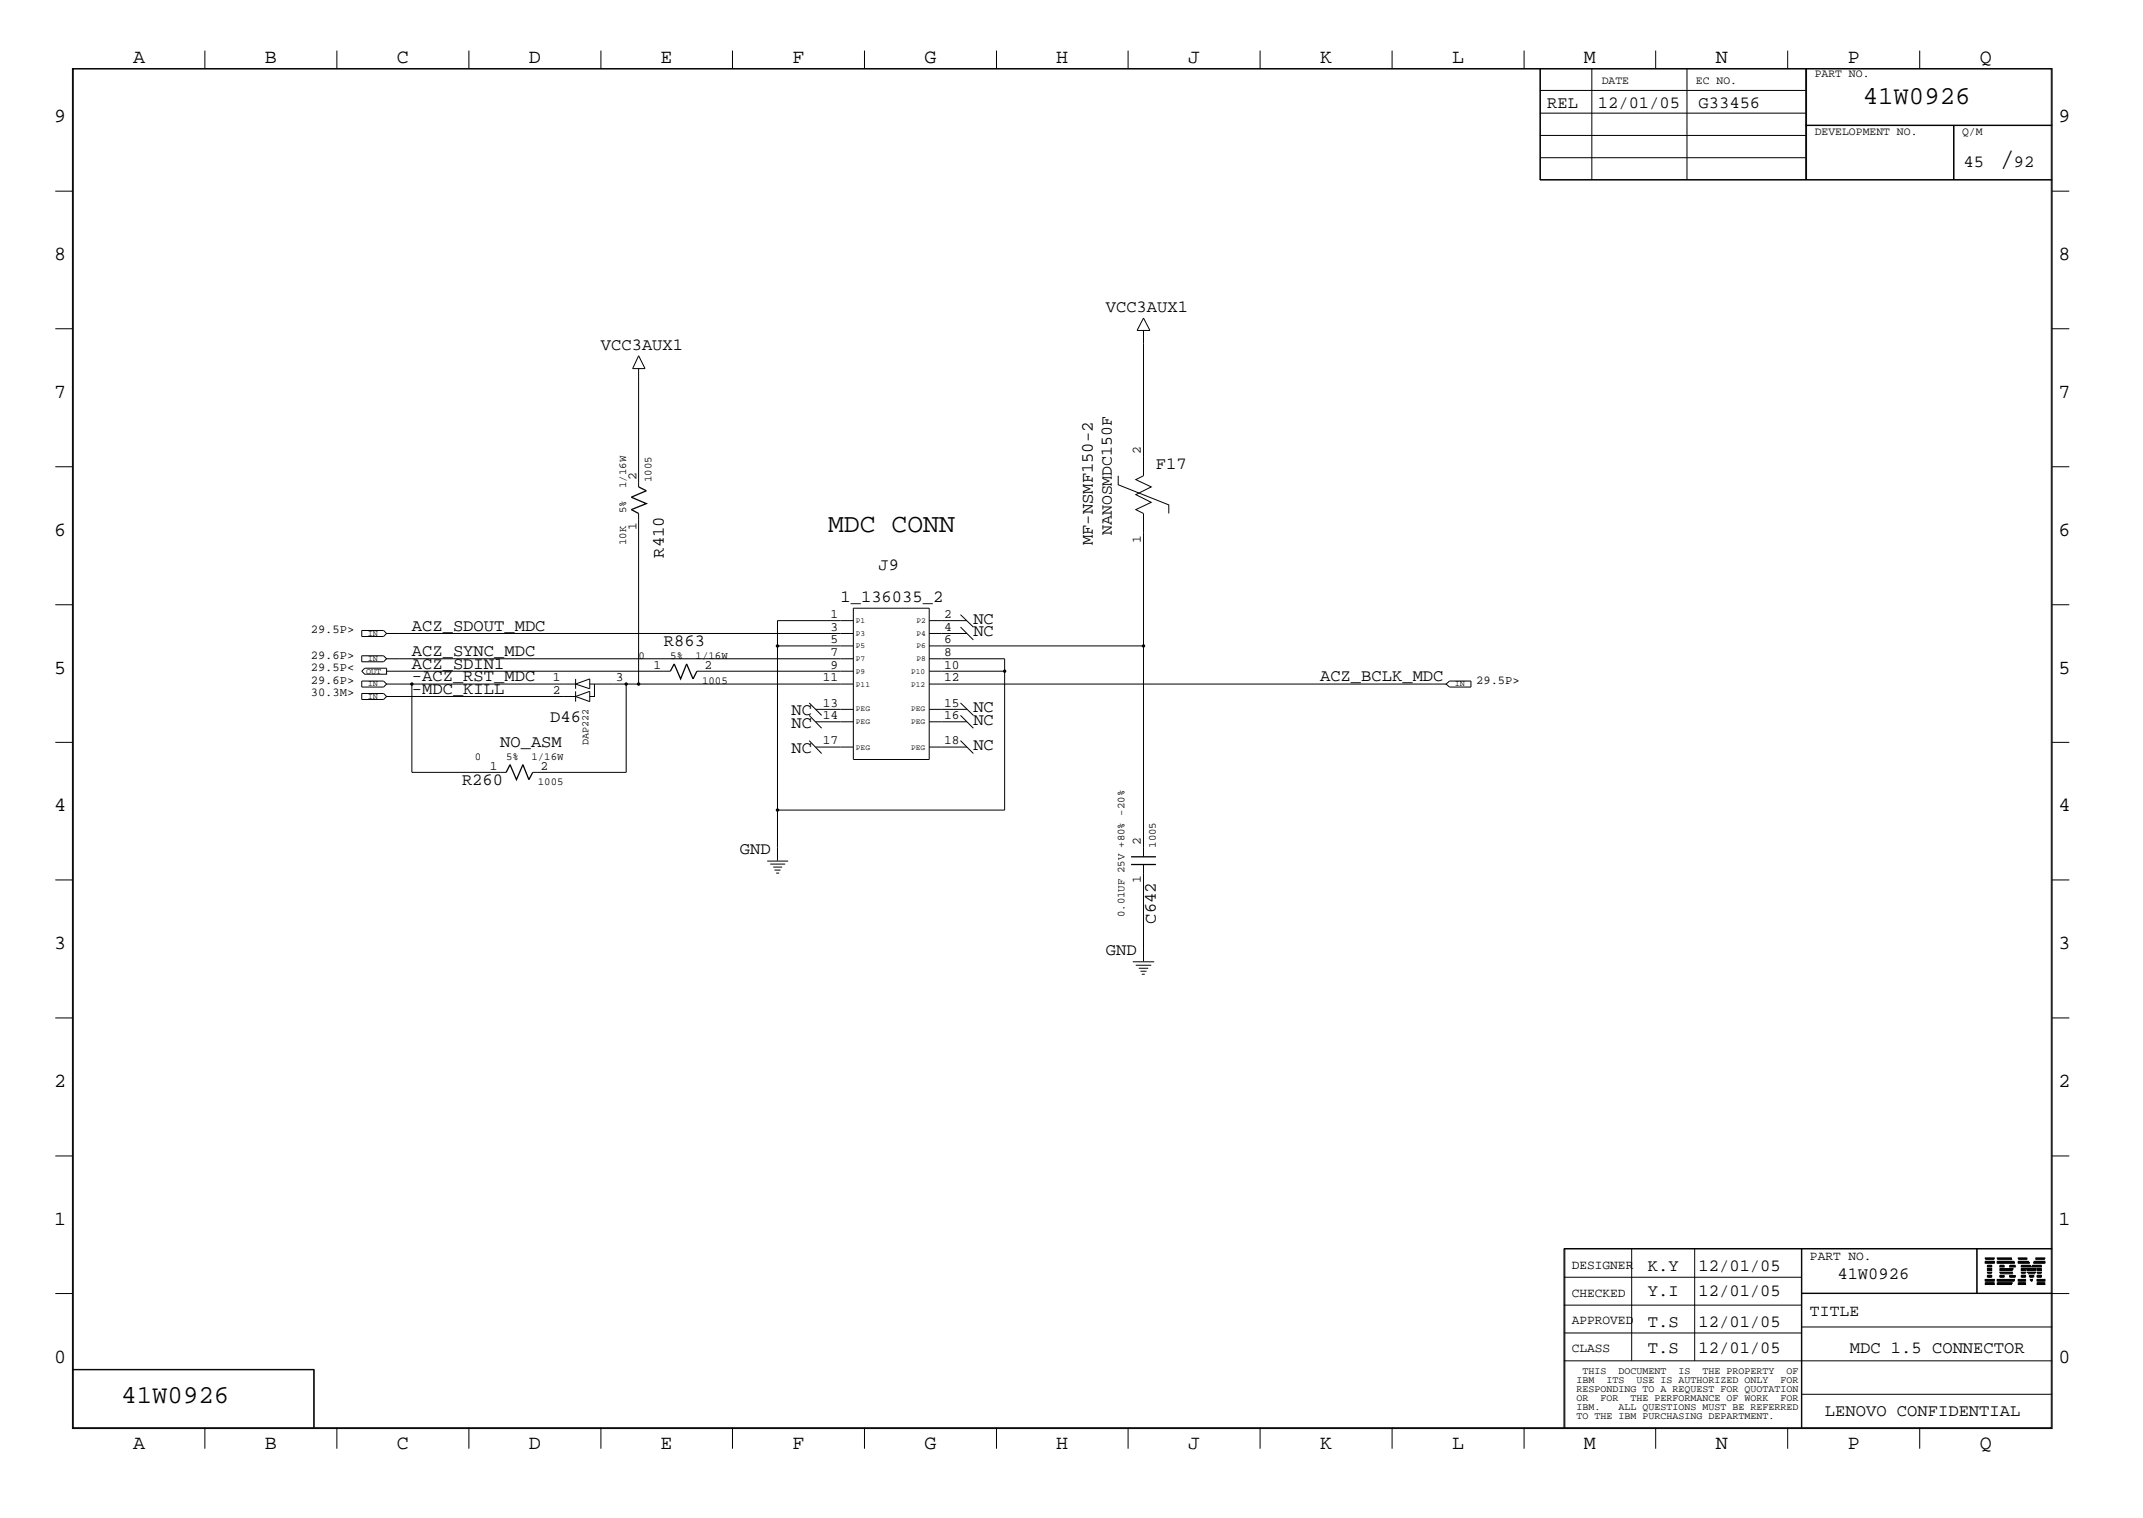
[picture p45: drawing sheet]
<svg xmlns="http://www.w3.org/2000/svg" width="423mm" height="300mm" viewBox="0 0 423 300" stroke-linecap="round" stroke-linejoin="round" font-family="sans-serif">
<defs><g id="words">
<g font-size="5.2">
<text x="395" y="32.9">/</text>
<text x="163.6" y="105.2">MDC CONN</text>
</g>
<g font-size="5.1">
<text x="368" y="20.5">41W0926</text>
<text x="24" y="277.2">41W0926</text>
</g>
<g font-size="4">
<text x="26.3" y="12.5">A</text>
<text x="52.3" y="12.5">B</text>
<text x="78.4" y="12.5">C</text>
<text x="104.5" y="12.5">D</text>
<text x="130.5" y="12.5">E</text>
<text x="156.5" y="12.5">F</text>
<text x="182.6" y="12.5">G</text>
<text x="208.6" y="12.5">H</text>
<text x="234.7" y="12.5">J</text>
<text x="260.8" y="12.5">K</text>
<text x="286.9" y="12.5">L</text>
<text x="312.8" y="12.5">M</text>
<text x="338.9" y="12.5">N</text>
<text x="365" y="12.5">P</text>
<text x="391.1" y="12.5">Q</text>
<text x="10.7" y="24.1">9</text>
<text x="406.7" y="24.1">9</text>
<text x="10.7" y="51.4">8</text>
<text x="406.7" y="51.4">8</text>
<text x="10.7" y="78.6">7</text>
<text x="406.7" y="78.6">7</text>
<text x="10.7" y="105.8">6</text>
<text x="406.7" y="105.8">6</text>
<text x="10.7" y="133.1">5</text>
<text x="406.7" y="133.1">5</text>
<text x="10.7" y="160.2">4</text>
<text x="406.7" y="160.2">4</text>
<text x="10.7" y="187.5">3</text>
<text x="406.7" y="187.5">3</text>
<text x="10.7" y="214.6">2</text>
<text x="406.7" y="214.6">2</text>
<text x="10.7" y="241.9">1</text>
<text x="406.7" y="241.9">1</text>
<text x="10.7" y="269.2">0</text>
<text x="406.7" y="269.2">0</text>
<text x="26.3" y="286.2">A</text>
<text x="52.3" y="286.2">B</text>
<text x="78.4" y="286.2">C</text>
<text x="104.5" y="286.2">D</text>
<text x="130.5" y="286.2">E</text>
<text x="156.5" y="286.2">F</text>
<text x="182.6" y="286.2">G</text>
<text x="208.6" y="286.2">H</text>
<text x="234.7" y="286.2">J</text>
<text x="260.8" y="286.2">K</text>
<text x="286.9" y="286.2">L</text>
<text x="312.8" y="286.2">M</text>
<text x="338.9" y="286.2">N</text>
<text x="365" y="286.2">P</text>
<text x="391.1" y="286.2">Q</text>
</g>
<g font-size="3.4">
<text x="305.6" y="21.4">REL</text>
<text x="315.6" y="21.4">12/01/05</text>
<text x="335.5" y="21.4">G33456</text>
<text x="387.9" y="32.9">45</text>
<text x="397.8" y="32.9">92</text>
<text x="218.4" y="61.6">VCC3AUX1</text>
<text x="118.7" y="69.1">VCC3AUX1</text>
<text x="228.3" y="92.7">F17</text>
<text x="215.9" y="107.7" transform="rotate(-90 215.9 107.7)">MF-NSMF150-2</text>
<text x="131.1" y="110.2" transform="rotate(-90 131.1 110.2)">R410</text>
<text x="173.6" y="112.7">J9</text>
<text x="166" y="118.9">1_136035_2</text>
<text x="81.4" y="124.6">ACZ_SDOUT_MDC</text>
<text x="192.3" y="125.7">NC</text>
<text x="192.3" y="123.3">NC</text>
<text x="81.4" y="129.6">ACZ_SYNC_MDC</text>
<text x="131.1" y="127.6">R863</text>
<text x="81.4" y="134.6">-ACZ_RST_MDC</text>
<text x="81.4" y="137.1">-MDC_KILL</text>
<text x="81.4" y="132.1">ACZ_SDIN1</text>
<text x="260.8" y="134.6">ACZ_BCLK_MDC</text>
<text x="108.7" y="142.6">D46</text>
<text x="156.4" y="141.3">NC</text>
<text x="156.4" y="143.8">NC</text>
<text x="192.3" y="143.2">NC</text>
<text x="192.3" y="140.7">NC</text>
<text x="98.8" y="147.6">NO_ASM</text>
<text x="156.4" y="148.8">NC</text>
<text x="192.3" y="148.2">NC</text>
<text x="91.3" y="155">R260</text>
<text x="146.1" y="168.7">GND</text>
<text x="228.3" y="182.5" transform="rotate(-90 228.3 182.5)">C642</text>
<text x="218.4" y="188.7">GND</text>
<text x="325.5" y="251">K.Y</text>
<text x="335.5" y="251">12/01/05</text>
<text x="325.5" y="255.9">Y.I</text>
<text x="335.5" y="255.9">12/01/05</text>
<text x="363" y="252.7">41W0926</text>
<text x="325.5" y="262.2">T.S</text>
<text x="335.5" y="262.2">12/01/05</text>
<text x="325.5" y="267.2">T.S</text>
<text x="335.5" y="267.2">12/01/05</text>
<text x="365.4" y="267.2">MDC 1.5 CONNECTOR</text>
<text x="360.5" y="279.7">LENOVO CONFIDENTIAL</text>
</g>
<g font-size="3.2">
<text x="219.6" y="105.7" transform="rotate(-90 219.6 105.7)">NANOSMDC150F</text>
<text x="357.5" y="260">TITLE</text>
</g>
<g font-size="2.5">
<text x="225.4" y="89.7" transform="rotate(-90 225.4 89.7)">2</text>
<text x="125.7" y="94.7" transform="rotate(-90 125.7 94.7)">2</text>
<text x="125.7" y="104.7" transform="rotate(-90 125.7 104.7)">1</text>
<text x="225.4" y="107.2" transform="rotate(-90 225.4 107.2)">1</text>
<text x="164.1" y="122.2">1</text>
<text x="164.1" y="124.6">3</text>
<text x="186.5" y="124.6">4</text>
<text x="186.5" y="122.2">2</text>
<text x="164.1" y="127.1">5</text>
<text x="164.1" y="129.6">7</text>
<text x="186.5" y="127.1">6</text>
<text x="186.5" y="129.6">8</text>
<text x="109.2" y="137.1">2</text>
<text x="109.2" y="134.6">1</text>
<text x="121.7" y="134.6">3</text>
<text x="129.1" y="132.1">1</text>
<text x="139.2" y="132.1">2</text>
<text x="162.6" y="134.6">11</text>
<text x="164.1" y="132.1">9</text>
<text x="186.5" y="132.1">10</text>
<text x="186.5" y="134.6">12</text>
<text x="162.6" y="139.6">13</text>
<text x="162.6" y="142.1">14</text>
<text x="186.5" y="139.6">15</text>
<text x="186.5" y="142.1">16</text>
<text x="162.6" y="147.1">17</text>
<text x="186.5" y="147.1">18</text>
<text x="96.8" y="152.1">1</text>
<text x="106.8" y="152.1">2</text>
<text x="225.4" y="167" transform="rotate(-90 225.4 167)">2</text>
<text x="225.4" y="174.5" transform="rotate(-90 225.4 174.5)">1</text>
<text x="310.5" y="250.6">DESIGNER</text>
<text x="357.5" y="248.8">PART NO.</text>
<text x="310.5" y="256.1">CHECKED</text>
<text x="310.5" y="261.5">APPROVED</text>
<text x="310.5" y="267">CLASS</text>
</g>
<g font-size="2.4">
<text x="61.4" y="125.1">29.5P&gt;</text>
<text x="61.4" y="130.1">29.6P&gt;</text>
<text x="61.4" y="135.1">29.6P&gt;</text>
<text x="61.4" y="137.6">30.3M&gt;</text>
<text x="61.4" y="132.6">29.5P&lt;</text>
<text x="291.6" y="135.1">29.5P&gt;</text>
</g>
<g font-size="2.3">
<text x="316.4" y="16.7">DATE</text>
<text x="335" y="16.7">EC NO.</text>
<text x="358.5" y="15.2">PART NO.</text>
<text x="358.5" y="26.6">DEVELOPMENT NO.</text>
<text x="387.6" y="26.6">Q/M</text>
</g>
<g font-size="2.1">
<text x="128.7" y="95.2" transform="rotate(-90 128.7 95.2)">1005</text>
<text x="123.7" y="101.4" transform="rotate(-90 123.7 101.4)">5%</text>
<text x="123.7" y="96.4" transform="rotate(-90 123.7 96.4)">1/16W</text>
<text x="123.7" y="107.7" transform="rotate(-90 123.7 107.7)">10K</text>
<text x="126.2" y="130.1">0</text>
<text x="132.4" y="130.1">5%</text>
<text x="137.4" y="130.1">1/16W</text>
<text x="138.7" y="135.1">1005</text>
<text x="93.8" y="150">0</text>
<text x="100" y="150">5%</text>
<text x="105" y="150">1/16W</text>
<text x="106.3" y="155">1005</text>
<text x="228.3" y="167.5" transform="rotate(-90 228.3 167.5)">1005</text>
<text x="222.2" y="181.2" transform="rotate(-90 222.2 181.2)">0.01UF 25V +80% -20%</text>
</g>
<g font-size="2">
<text x="116.2" y="147.2" transform="rotate(-90 116.2 147.2)">DAP222</text>
<text x="311.4" y="273.2">IBM</text>
<text x="311.4" y="275">RESPONDING TO A REQUEST FOR QUOTATION</text>
<text x="312.6" y="271.4">THIS</text>
<text x="317.3" y="273.2">ITS</text>
<text x="319.7" y="271.4">DOCUMENT</text>
<text x="323.3" y="273.2">USE IS AUTHORIZED ONLY</text>
<text x="331.6" y="271.4">IS</text>
<text x="336.3" y="271.4">THE PROPERTY</text>
<text x="351.7" y="273.2">FOR</text>
<text x="352.9" y="271.4">OF</text>
<text x="311.4" y="276.7">OR</text>
<text x="311.4" y="278.6">IBM.</text>
<text x="311.4" y="280.2">TO THE IBM PURCHASING DEPARTMENT.</text>
<text x="316.1" y="276.7">FOR</text>
<text x="319.7" y="278.6">ALL QUESTIONS MUST BE REFERRED</text>
<text x="322.1" y="276.7">THE PERFORMANCE OF WORK</text>
<text x="351.7" y="276.7">FOR</text>
</g>
<g font-size="1.7">
<text x="72.6" y="125.6">IN</text>
<text x="72.6" y="130.6">IN</text>
<text x="72.3" y="133.1">OUT</text>
<text x="72.6" y="135.6">IN</text>
<text x="287.4" y="135.6">IN</text>
<text x="72.6" y="138">IN</text>
</g>
<g font-size="1.6">
<text x="169.1" y="125.6">P3</text>
<text x="169.1" y="123.1">P1</text>
<text x="181" y="125.6">P4</text>
<text x="181" y="123.1">P2</text>
<text x="169.1" y="128.1">P5</text>
<text x="169.1" y="130.6">P7</text>
<text x="181" y="128.1">P6</text>
<text x="181" y="130.6">P8</text>
<text x="169.1" y="133.1">P9</text>
<text x="169.1" y="135.6">P11</text>
<text x="180" y="133.1">P10</text>
<text x="180" y="135.6">P12</text>
<text x="169.1" y="140.5">PEG</text>
<text x="169.1" y="143.1">PEG</text>
<text x="180" y="140.5">PEG</text>
<text x="180" y="143.1">PEG</text>
<text x="169.1" y="148.1">PEG</text>
<text x="180" y="148.1">PEG</text>
</g>
</g></defs>
<g fill="none" stroke="#000" stroke-width=".2">
<path d="M14.3 13.5h391.1v268.7h-391.1zM14.5 13.6h390.7v268.4h-390.7zM40.5 10v3.5M66.5 10v3.5M92.6 10v3.5M118.7 10v3.5M144.7 10v3.5M170.8 10v3.5M196.9 10v3.5M222.8 10v3.5M248.9 10v3.5M275 10v3.5"/>
<path d="M301.1 10v3.5M304.2 13.5v22.1h101.2M304.2 17.9h52.5M304.3 13.5v22.1M314.5 13.5v22.1M327.1 10v3.5M333.2 13.5v22.1M353.1 10v3.5M356.7 13.5v22.1M356.9 13.5v22.1M379.2 10v3.5M10.9 37.8h3.4"/>
<path d="M304.2 35.5h101.2M304.2 26.8h52.5M304.2 22.4h52.5M304.3 31.2h52.4M356.7 24.8h48.7M356.7 24.7h48.7M385.9 24.8v10.8M386 24.8v10.8M405.4 37.8h3.4M10.9 64.9h3.4M126.2 72.8v23.4M126.2 70.3l1.2 2.5h-2.4z"/>
<path d="M225.9 65.3v28.7l-1.5 .7 3 1.5-3 1.5 3 1.5-3 1.5 1.5 .7v67.8M225.9 62.8l1.3 2.5h-2.6zM405.4 64.9h3.4M10.9 92.2h3.4M220.9 94v1.8l10 3.9v1.7M405.4 92.2h3.4M10.9 119.5h3.4M126.2 101.4v33.7M405.4 119.5h3.4M71.5 124.5h4.3l.6 .6-.6 .6h-4.3zM71.5 134.5h4.3l.6 .6-.6 .6h-4.3zM71.5 132.6l.6-.6h4.3v1.2h-4.3z"/>
<path d="M71.5 129.5h4.3l.6 .6-.6 .6h-4.3zM71.5 137h4.3l.6 .6-.6 .6h-4.3zM76.4 132.6h56M76.4 130.1h92.2M76.4 125.1h92.2M76.4 135.1h37.3M76.4 137.6h37.3M81.4 135.1v17.5h18.6M113.7 134.1v2M113.7 136.6v2M113.7 135.1l2.8-1v2zM113.7 137.6l2.8-1v2z"/>
<path d="M116.5 135.1h7.2v17.5h-18.5M117.4 135.1v2.5h-.9M123.7 135.1h44.9M137.7 132.6h30.9M153.6 127.6h15M159.9 138.9l2.4 2.4M168.6 122.6h-15v47.4M168.6 120.1h15v29.9h-15zM183.6 132.6h14.9M183.6 122.6h7.4M183.6 130.1h14.9v29.9h-44.9M183.6 125.1h7.4"/>
<path d="M183.6 127.6h42.3M183.6 135.1h102.1M189.7 123.9l2.6 2.5M189.7 138.9l2.6 2.4M189.7 121.4l2.6 2.5M285.7 135.1l.6-.6h4.3v1.2h-4.3zM10.9 146.6h3.4M159.9 146.3l2.4 2.5M159.9 141.3l2.4 2.5M161.1 147.6h7.5M161.1 140.1h7.5M161.1 142.6h7.5"/>
<path d="M183.6 147.6h7.4M183.6 140.1h7.4M183.6 142.6h7.4M189.7 141.3l2.6 2.5M189.7 146.3l2.6 2.5M405.4 146.6h3.4M10.9 173.8h3.4M151.6 170.1h4.1M152.1 170.7h3M152.7 171.3h1.8M153 171.9h1.2M153.3 172.5h.6"/>
<path d="M225.9 170.8v19.1M405.4 173.8h3.4M223.8 190h4.2M224.4 190.7h3M225 191.3h1.8M225.3 191.9h1.2M225.6 192.4h.5M10.9 201.1h3.4M405.4 201.1h3.4M10.9 228.3h3.4M405.4 228.3h3.4M10.9 255.5h3.4"/>
<path d="M308.9 246.7h96.5M308.9 257.8h47M308.9 252.3h47M309.1 246.6v35.4M322.3 246.6v22.2M334.8 246.6v22.2M355.9 246.6v35.4M355.9 255.4h49.5M355.9 255.5h52.9M390.5 246.6v8.9M390.6 246.6v8.9M392.2 253.7h1.8z"/>
<path d="M392.2 253.6h1.8zM392.2 253.4l1.8 .1zM392.2 253l1.8 .1zM392.2 252.8l1.8 .1zM392.2 252.7l1.8 .1zM392.2 249.4l1.8 .1zM392.2 249.3l1.8 .1zM392.2 249.2l1.8 .1zM392.2 248.8h1.8zM392.2 248.7h1.8zM392.2 248.5l1.8 .1zM392.6 252.3h.8z"/>
<path d="M392.6 252.1l.8 .1zM392.6 252l.8 .1zM392.6 251.6h.8zM392.6 251.5h.8zM392.6 251.3l.8 .1zM392.6 250.9l.8 .1zM392.6 250.8h.8zM392.6 250.6l.8 .1zM392.6 250.2l.8 .1zM392.6 250l.8 .1zM392.6 249.9h.8zM394.5 253.7h2.8z"/>
<path d="M394.5 253.6h2.9zM394.5 253.4l3 .1zM394.5 248.8h3zM394.5 248.7h2.9zM394.5 248.5l2.8 .1zM394.5 253l3.3 .1zM394.5 252.8l3.4 .1zM394.5 252.7l3.4 .1zM394.5 249.4l3.4 .1zM394.5 249.3l3.4 .1zM394.5 249.2l3.3 .1zM395.1 251.6h2.6z"/>
<path d="M395.1 251.5h2.5zM395.1 251.3l2.4 .1zM395.1 250.9l2.4 .1zM395.1 250.8h2.5zM395.1 250.6l2.6 .1zM395.1 252.3h.8zM395.1 252.1l.8 .1zM395.1 252l.8 .1zM395.1 250.2l.8 .1zM395.1 250l.8 .1zM395.1 249.9h.8zM397 252.3h1.1z"/>
<path d="M397 252.1l1.1 .1zM397 252l1.1 .1zM397 250.2l1.1 .1zM397 250l1.1 .1zM397 249.9h1.1zM398.7 253.7h1.4zM398.7 253.6h1.4zM398.7 253.4l1.4 .1zM398.7 253l1.4 .1zM398.7 252.8l1.4 .1zM398.7 252.7l1.4 .1zM398.7 249.4l2.2 .1z"/>
<path d="M398.7 249.3l2.1 .1zM398.7 249.2l2 .1zM398.7 248.8h1.8zM398.7 248.7h1.8zM398.7 248.5l1.7 .1zM399.3 252.3h.8zM399.3 252.1l.8 .1zM399.3 252l.8 .1zM399.3 251.6h.8zM399.3 251.5h.8zM399.3 251.3l.8 .1zM399.3 250.9l.8 .1z"/>
<path d="M399.3 250.8h.8zM399.3 250.6l.8 .1zM399.3 250.2l1.9 .1zM399.3 250l1.9 .1zM399.3 249.9h1.8zM400.3 250.6l2 .1zM400.4 250.9l1.8 .1zM400.4 250.8h1.8zM400.5 251.3l1.6 .1zM400.6 251.5h1.5zM400.6 251.6h1.4zM400.9 252.1l.8 .1z"/>
<path d="M400.9 252l.8 .1zM401 252.3h.7zM401.1 252.7l.4 .1zM401.2 252.8l.3 .1zM401.2 253l.2 .1zM401.4 250.2l1.9 .1zM401.5 250l1.8 .1zM401.5 249.9h1.8zM401.7 249.4l2.2 .1zM401.8 249.3l2.1 .1zM401.8 249.2l2.1 .1zM402.1 248.8h1.8z"/>
<path d="M402.1 248.7h1.8zM402.2 248.5l1.7 .1zM402.4 253.7h1.5zM402.4 253.6h1.5zM402.4 253.4l1.5 .1zM402.4 253l1.5 .1zM402.4 252.8l1.5 .1zM402.4 252.7l1.5 .1zM402.4 252.3h.9zM402.4 252.1l.9 .1zM402.4 252l.9 .1zM402.4 251.6h.9z"/>
<path d="M402.4 251.5h.9zM402.4 251.3l.9 .1zM402.4 250.9l.9 .1zM402.4 250.8h.9zM402.4 250.6l.9 .1zM405.4 246.6h-96.5v35.4M14.3 270.5h47.8v11.5M14.3 270.6h47.8M62 270.5v11.5M308.9 268.8h96.5M308.9 263.3h47M355.9 275.4h49.5"/>
<path d="M355.9 262.1h49.5M40.5 282v4.2M66.5 282v4.2M92.6 282v4.2M118.7 282v4.2M144.7 282v4.2M170.8 282v4.2M196.9 282v4.2M222.8 282v4.2M248.9 282v4.2M275 282v4.2M301.1 282v4.2"/>
<path d="M327.1 282v4.2M353.1 282v4.2M379.2 282v4.2"/>
</g>
<path d="M126.2 96.2l1.5 .7-3 1.3 3 1.3-3 1.2 1.5 .7M132.4 132.6l.8-1.5 1.3 3 1.1-3 1.3 3 .8-1.5M100 152.6l.8-1.6 1.2 3 1.3-3 1.2 3 .7-1.4M223.4 170.8h4.9M223.4 169.2h4.9" fill="none" stroke="#000" stroke-width=".25"/>
<g fill="#000">
<circle cx="81.4" cy="135.1" r=".34"/>
<circle cx="123.7" cy="135.1" r=".34"/>
<circle cx="126.2" cy="135.1" r=".34"/>
<circle cx="153.6" cy="127.6" r=".34"/>
<circle cx="198.5" cy="132.6" r=".34"/>
<circle cx="225.9" cy="127.6" r=".34"/>
<circle cx="153.6" cy="160" r=".34"/>
</g>
<use href="#words"/>
</svg>
